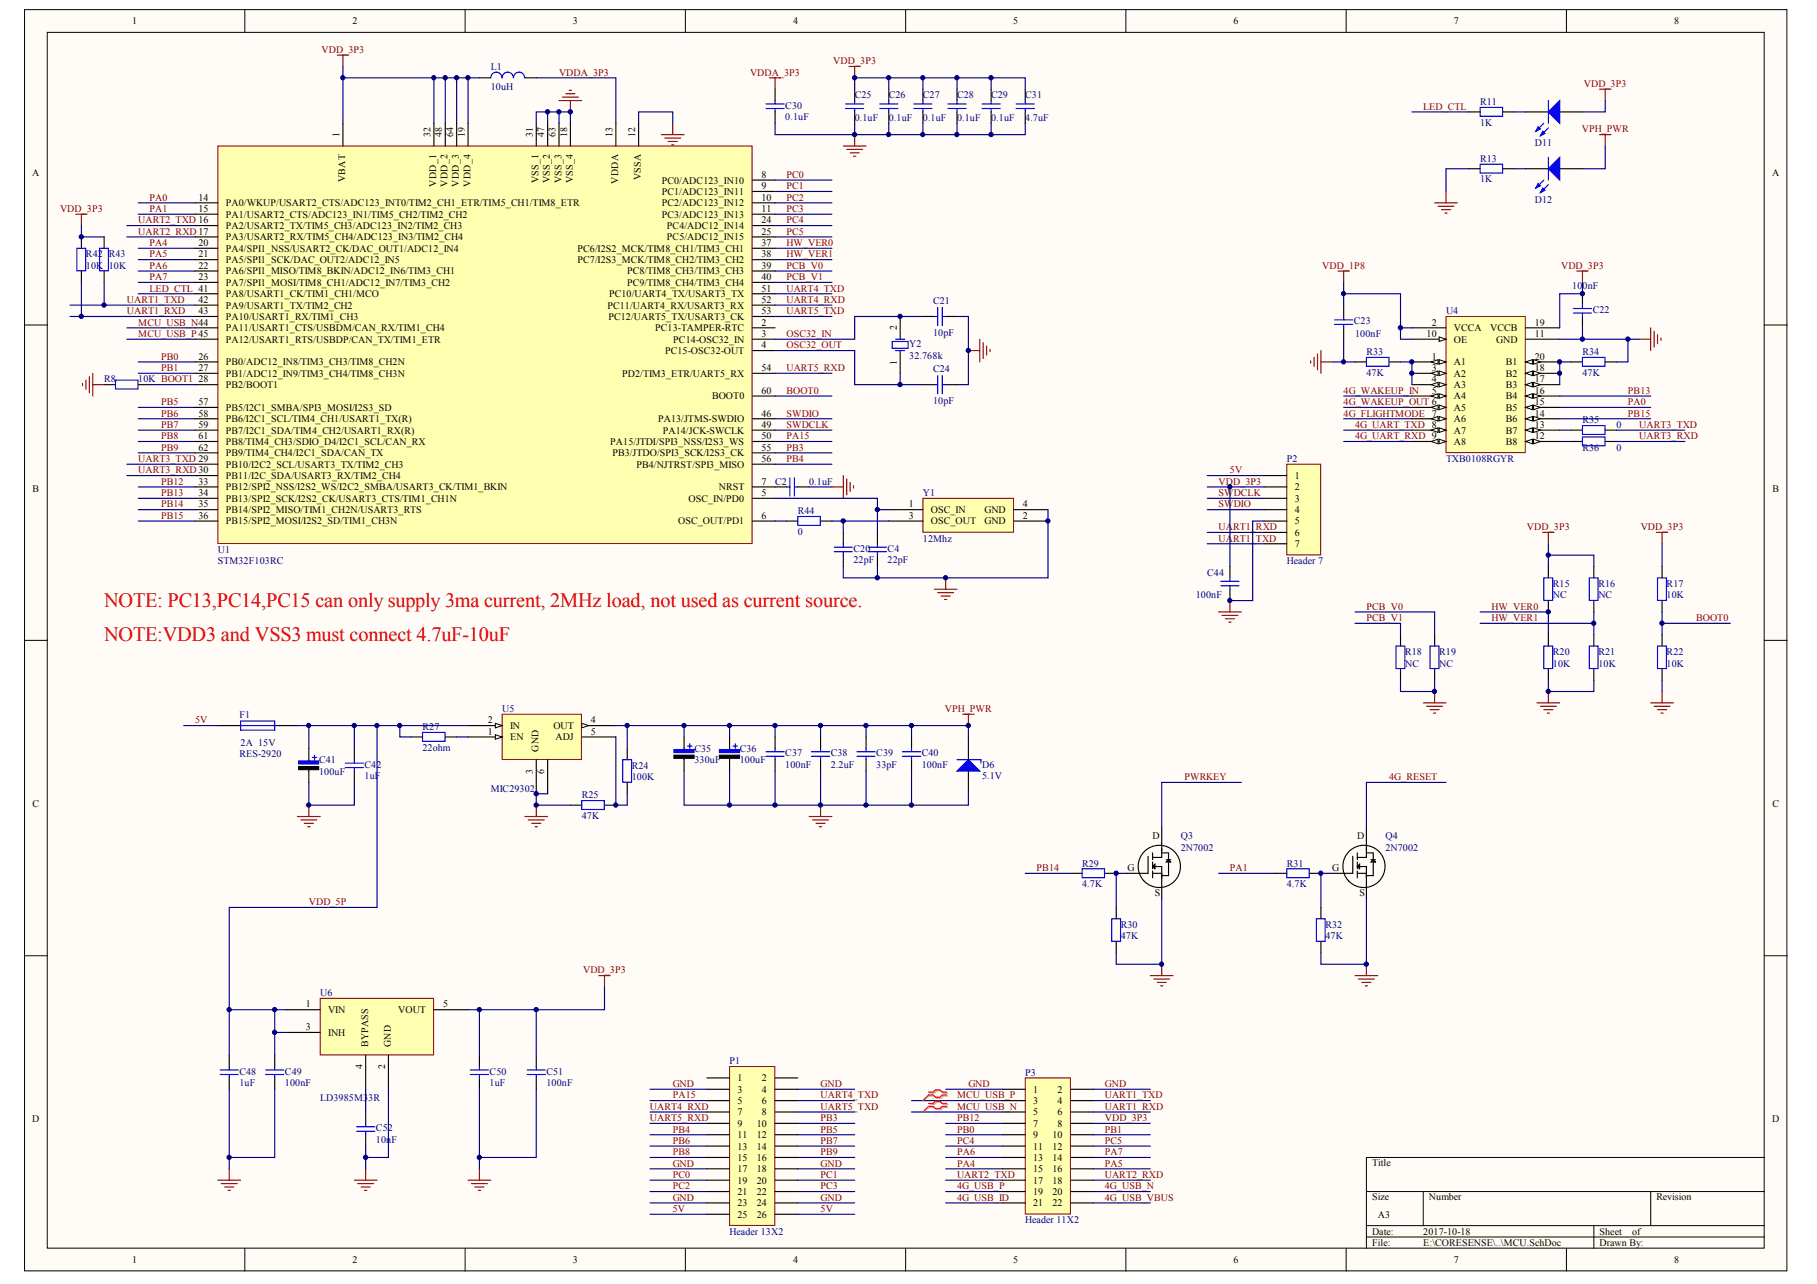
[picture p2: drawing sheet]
<svg xmlns="http://www.w3.org/2000/svg" width="297mm" height="210mm" viewBox="0 0 297 210" stroke-linecap="round" stroke-linejoin="round" font-family="sans-serif">
<defs><g id="words">
<g font-size="3.3" fill="#f00">
<text x="17" y="99.3">NOTE: PC13,PC14,PC15 can only supply 3ma current, 2MHz load, not used as current source.</text>
<text x="17" y="104.9">NOTE:VDD3 and VSS3 must connect 4.7uF-10uF</text>
</g>
<g font-size="1.6">
<text x="21.6" y="4">1</text>
<text x="57.6" y="4">2</text>
<text x="93.6" y="4">3</text>
<text x="129.6" y="4">4</text>
<text x="165.7" y="4">5</text>
<text x="201.7" y="4">6</text>
<text x="237.7" y="4">7</text>
<text x="273.7" y="4">8</text>
<text x="55.5" y="22.4" transform="rotate(-90 55.5 22.4)">1</text>
<text x="70.4" y="22.4" transform="rotate(-90 70.4 22.4)">32</text>
<text x="72.2" y="22.4" transform="rotate(-90 72.2 22.4)">48</text>
<text x="74.1" y="22.4" transform="rotate(-90 74.1 22.4)">64</text>
<text x="76" y="22.4" transform="rotate(-90 76 22.4)">19</text>
<text x="87.1" y="22.4" transform="rotate(-90 87.1 22.4)">31</text>
<text x="89" y="22.4" transform="rotate(-90 89 22.4)">47</text>
<text x="90.8" y="22.4" transform="rotate(-90 90.8 22.4)">63</text>
<text x="92.7" y="22.4" transform="rotate(-90 92.7 22.4)">18</text>
<text x="100.1" y="22.4" transform="rotate(-90 100.1 22.4)">13</text>
<text x="103.9" y="22.4" transform="rotate(-90 103.9 22.4)">12</text>
<text x="5.3" y="28.8">A</text>
<text x="56.4" y="29.8" transform="rotate(-90 56.4 29.8)">VBAT</text>
<text x="88" y="29.9" transform="rotate(-90 88 29.9)">VSS_1</text>
<text x="89.9" y="29.9" transform="rotate(-90 89.9 29.9)">VSS_2</text>
<text x="91.8" y="29.9" transform="rotate(-90 91.8 29.9)">VSS_3</text>
<text x="93.6" y="29.9" transform="rotate(-90 93.6 29.9)">VSS_4</text>
<text x="104.8" y="29.5" transform="rotate(-90 104.8 29.5)">VSSA</text>
<text x="124.5" y="29.1">8</text>
<text x="289.7" y="28.8">A</text>
<text x="32.4" y="32.8">14</text>
<text x="32.4" y="34.7">15</text>
<text x="36.9" y="33.7">PA0/WKUP/USART2_CTS/ADC123_INT0/TIM2_CH1_ETR/TIM5_CH1/TIM8_ETR</text>
<text x="36.9" y="35.6">PA1/USART2_CTS/ADC123_IN1/TIM5_CH2/TIM2_CH2</text>
<text x="71.3" y="30.5" transform="rotate(-90 71.3 30.5)">VDD_1</text>
<text x="73.2" y="30.5" transform="rotate(-90 73.2 30.5)">VDD_2</text>
<text x="75" y="30.5" transform="rotate(-90 75 30.5)">VDD_3</text>
<text x="76.9" y="30.5" transform="rotate(-90 76.9 30.5)">VDD_4</text>
<text x="101.1" y="30.1" transform="rotate(-90 101.1 30.1)">VDDA</text>
<text x="108.2" y="30">PC0/ADC123_IN10</text>
<text x="108.2" y="31.9">PC1/ADC123_IN11</text>
<text x="108.2" y="33.7">PC2/ADC123_IN12</text>
<text x="108.2" y="35.6">PC3/ADC123_IN13</text>
<text x="124.5" y="30.9">9</text>
<text x="124.5" y="32.8">10</text>
<text x="124.5" y="34.7">11</text>
<text x="32.4" y="40.2">20</text>
<text x="36.9" y="37.4">PA2/USART2_TX/TIM5_CH3/ADC123_IN2/TIM2_CH3</text>
<text x="36.9" y="39.3">PA3/USART2_RX/TIM5_CH4/ADC123_IN3/TIM2_CH4</text>
<text x="36.9" y="41.2">PA4/SPI1_NSS/USART2_CK/DAC_OUT1/ADC12_IN4</text>
<text x="94.4" y="41.2">PC6/I2S2_MCK/TIM8_CH1/TIM3_CH1</text>
<text x="109" y="37.4">PC4/ADC12_IN14</text>
<text x="109" y="39.3">PC5/ADC12_IN15</text>
<text x="124.5" y="36.5">24</text>
<text x="124.5" y="38.4">25</text>
<text x="124.5" y="40.2">37</text>
<text x="32.4" y="42.1">21</text>
<text x="32.4" y="43.9">22</text>
<text x="32.4" y="45.8">23</text>
<text x="36.9" y="43">PA5/SPI1_SCK/DAC_OUT2/ADC12_IN5</text>
<text x="36.9" y="44.9">PA6/SPI1_MISO/TIM8_BKIN/ADC12_IN6/TIM3_CH1</text>
<text x="36.9" y="46.7">PA7/SPI1_MOSI/TIM8_CH1/ADC12_IN7/TIM3_CH2</text>
<text x="94.4" y="43">PC7/I2S3_MCK/TIM8_CH2/TIM3_CH2</text>
<text x="102.5" y="44.9">PC8/TIM8_CH3/TIM3_CH3</text>
<text x="102.5" y="46.7">PC9/TIM8_CH4/TIM3_CH4</text>
<text x="124.5" y="42.1">38</text>
<text x="124.5" y="43.9">39</text>
<text x="124.5" y="45.8">40</text>
<text x="124.5" y="47.7">51</text>
<text x="32.4" y="49.5">42</text>
<text x="32.4" y="51.4">43</text>
<text x="36.9" y="48.6">PA8/USART1_CK/TIM1_CH1/MCO</text>
<text x="36.9" y="50.4">PA9/USART1_TX/TIM2_CH2</text>
<text x="36.9" y="52.3">PA10/USART1_RX/TIM1_CH3</text>
<text x="99.3" y="50.4">PC11/UART4_RX/USART3_RX</text>
<text x="99.5" y="52.3">PC12/UART5_TX/USART3_CK</text>
<text x="99.6" y="48.6">PC10/UART4_TX/USART3_TX</text>
<text x="124.5" y="49.5">52</text>
<text x="124.5" y="51.4">53</text>
<text x="124.5" y="53.2">2</text>
<text x="146.6" y="54" transform="rotate(-90 146.6 54)">2</text>
<text x="234.1" y="53.2">2</text>
<text x="250.9" y="53.2">19</text>
<text x="32.4" y="58.8">26</text>
<text x="36.9" y="54.2">PA11/USART1_CTS/USBDM/CAN_RX/TIM1_CH4</text>
<text x="36.9" y="56">PA12/USART1_RTS/USBDP/CAN_TX/TIM1_ETR</text>
<text x="36.9" y="59.7">PB0/ADC12_IN8/TIM3_CH3/TIM8_CH2N</text>
<text x="107.1" y="54.2">PC13-TAMPER-RTC</text>
<text x="108.7" y="57.9">PC15-OSC32-OUT</text>
<text x="110.1" y="56">PC14-OSC32_IN</text>
<text x="124.5" y="55.1">3</text>
<text x="124.5" y="56.9">4</text>
<text x="146.6" y="59.6" transform="rotate(-90 146.6 59.6)">1</text>
<text x="233.2" y="55.1">10</text>
<text x="234.1" y="58.8">1</text>
<text x="237.7" y="54.2">VCCA</text>
<text x="237.7" y="56">OE</text>
<text x="237.7" y="59.7">A1</text>
<text x="243.6" y="54.2">VCCB</text>
<text x="244.6" y="56">GND</text>
<text x="246.2" y="59.7">B1</text>
<text x="250.9" y="55.1">11</text>
<text x="250.9" y="58.8">20</text>
<text x="32.4" y="60.7">27</text>
<text x="32.4" y="62.5">28</text>
<text x="36.9" y="61.6">PB1/ADC12_IN9/TIM3_CH4/TIM8_CH3N</text>
<text x="36.9" y="63.4">PB2/BOOT1</text>
<text x="101.7" y="61.6">PD2/TIM3_ETR/UART5_RX</text>
<text x="116.4" y="65.3">BOOT0</text>
<text x="124.5" y="60.7">54</text>
<text x="124.5" y="64.4">60</text>
<text x="234.1" y="60.7">3</text>
<text x="234.1" y="62.5">4</text>
<text x="234.1" y="64.4">5</text>
<text x="237.7" y="61.6">A2</text>
<text x="237.7" y="63.4">A3</text>
<text x="237.7" y="65.3">A4</text>
<text x="246.2" y="61.6">B2</text>
<text x="246.2" y="63.4">B3</text>
<text x="246.2" y="65.3">B4</text>
<text x="250.9" y="60.7">18</text>
<text x="250.9" y="62.5">17</text>
<text x="250.9" y="64.4">16</text>
<text x="32.4" y="66.2">57</text>
<text x="32.4" y="68.1">58</text>
<text x="32.4" y="70">59</text>
<text x="32.4" y="71.8">61</text>
<text x="36.9" y="67.2">PB5/I2C1_SMBA/SPI3_MOSI/I2S3_SD</text>
<text x="36.9" y="69">PB6/I2C1_SCL/TIM4_CH1/USART1_TX(R)</text>
<text x="36.9" y="70.9">PB7/I2C1_SDA/TIM4_CH2/USART1_RX(R)</text>
<text x="107.6" y="69">PA13/JTMS-SWDIO</text>
<text x="108.3" y="70.9">PA14/JCK-SWCLK</text>
<text x="124.5" y="71.8">50</text>
<text x="124.5" y="70">49</text>
<text x="124.5" y="68.1">46</text>
<text x="237.7" y="67.2">A5</text>
<text x="237.7" y="69">A6</text>
<text x="237.7" y="70.9">A7</text>
<text x="246.2" y="67.2">B5</text>
<text x="246.2" y="69">B6</text>
<text x="246.2" y="70.9">B7</text>
<text x="250.9" y="66.2">15</text>
<text x="250.9" y="68.1">14</text>
<text x="250.9" y="70">13</text>
<text x="250.9" y="71.8">12</text>
<text x="32.4" y="73.7">62</text>
<text x="36.9" y="72.7">PB8/TIM4_CH3/SDIO_D4/I2C1_SCL/CAN_RX</text>
<text x="36.9" y="74.6">PB9/TIM4_CH4/I2C1_SDA/CAN_TX</text>
<text x="36.9" y="76.5">PB10/I2C2_SCL/USART3_TX/TIM2_CH3</text>
<text x="99.8" y="72.7">PA15/JTDI/SPI3_NSS/I2S3_WS</text>
<text x="100.1" y="74.6">PB3/JTDO/SPI3_SCK/I2S3_CK</text>
<text x="104" y="76.5">PB4/NJTRST/SPI3_MISO</text>
<text x="124.5" y="73.7">55</text>
<text x="124.5" y="75.5">56</text>
<text x="237.7" y="72.7">A8</text>
<text x="246.2" y="72.7">B8</text>
<text x="5.3" y="80.4">B</text>
<text x="32.4" y="79.2">33</text>
<text x="32.4" y="81.1">34</text>
<text x="32.4" y="83">35</text>
<text x="36.9" y="78.3">PB11/I2C_SDA/USART3_RX/TIM2_CH4</text>
<text x="36.9" y="80.2">PB12/SPI2_NSS/I2S2_WS/I2C2_SMBA/USART3_CK/TIM1_BKIN</text>
<text x="36.9" y="82">PB13/SPI2_SCK/I2S2_CK/USART3_CTS/TIM1_CH1N</text>
<text x="36.9" y="83.9">PB14/SPI2_MISO/TIM1_CH2N/USART3_RTS</text>
<text x="112.6" y="82">OSC_IN/PD0</text>
<text x="117.5" y="80.2">NRST</text>
<text x="124.5" y="79.2">7</text>
<text x="124.5" y="81.1">5</text>
<text x="148.6" y="83">1</text>
<text x="152.2" y="83.9">OSC_IN</text>
<text x="160.9" y="83.9">GND</text>
<text x="167.2" y="83">4</text>
<text x="211.7" y="78.3">1</text>
<text x="211.7" y="80.2">2</text>
<text x="211.7" y="82">3</text>
<text x="211.7" y="83.9">4</text>
<text x="289.8" y="80.4">B</text>
<text x="32.4" y="84.8">36</text>
<text x="36.9" y="85.7">PB15/SPI2_MOSI/I2S2_SD/TIM1_CH3N</text>
<text x="110.9" y="85.7">OSC_OUT/PD1</text>
<text x="124.5" y="84.8">6</text>
<text x="148.6" y="84.8">3</text>
<text x="152.2" y="85.7">OSC_OUT</text>
<text x="160.9" y="85.7">GND</text>
<text x="167.2" y="84.8">2</text>
<text x="211.7" y="85.7">5</text>
<text x="211.7" y="87.6">6</text>
<text x="211.7" y="89.5">7</text>
<text x="79.8" y="118.3">2</text>
<text x="83.4" y="119.2">IN</text>
<text x="90.5" y="119.2">OUT</text>
<text x="96.6" y="118.3">4</text>
<text x="79.8" y="120.1">1</text>
<text x="83.4" y="121">EN</text>
<text x="88" y="122.9" transform="rotate(-90 88 122.9)">GND</text>
<text x="90.8" y="121">ADJ</text>
<text x="96.6" y="120.1">5</text>
<text x="5.3" y="131.9">C</text>
<text x="87.1" y="126.5" transform="rotate(-90 87.1 126.5)">3</text>
<text x="89" y="126.5" transform="rotate(-90 89 126.5)">6</text>
<text x="289.8" y="131.9">C</text>
<text x="188.4" y="137.2">D</text>
<text x="221.9" y="137.2">D</text>
<text x="184.3" y="142.4">G</text>
<text x="217.8" y="142.4">G</text>
<text x="188.8" y="146.5">S</text>
<text x="222.3" y="146.5">S</text>
<text x="50" y="164.7">1</text>
<text x="53.6" y="165.6">VIN</text>
<text x="65.1" y="165.6">VOUT</text>
<text x="72.4" y="164.7">5</text>
<text x="50" y="168.4">3</text>
<text x="53.6" y="169.3">INH</text>
<text x="60.2" y="171.2" transform="rotate(-90 60.2 171.2)">BYPASS</text>
<text x="63.9" y="171.2" transform="rotate(-90 63.9 171.2)">GND</text>
<text x="59.2" y="174.8" transform="rotate(-90 59.2 174.8)">4</text>
<text x="63" y="174.8" transform="rotate(-90 63 174.8)">2</text>
<text x="120.6" y="176.8">1</text>
<text x="120.6" y="178.6">3</text>
<text x="124.6" y="176.8">2</text>
<text x="124.6" y="178.6">4</text>
<text x="168.9" y="178.6">1</text>
<text x="172.9" y="178.6">2</text>
<text x="5.3" y="183.5">D</text>
<text x="120.6" y="180.5">5</text>
<text x="120.6" y="182.4">7</text>
<text x="120.6" y="184.2">9</text>
<text x="123.7" y="184.2">10</text>
<text x="124.6" y="180.5">6</text>
<text x="124.6" y="182.4">8</text>
<text x="168.9" y="180.5">3</text>
<text x="168.9" y="182.4">5</text>
<text x="168.9" y="184.2">7</text>
<text x="172.9" y="180.5">4</text>
<text x="172.9" y="182.4">6</text>
<text x="172.9" y="184.2">8</text>
<text x="289.7" y="183.5">D</text>
<text x="120.6" y="186.1">11</text>
<text x="120.6" y="187.9">13</text>
<text x="120.6" y="189.8">15</text>
<text x="120.6" y="191.6">17</text>
<text x="123.7" y="186.1">12</text>
<text x="123.7" y="187.9">14</text>
<text x="123.7" y="189.8">16</text>
<text x="123.7" y="191.6">18</text>
<text x="168.9" y="186.1">9</text>
<text x="168.9" y="187.9">11</text>
<text x="168.9" y="189.8">13</text>
<text x="168.9" y="191.6">15</text>
<text x="172" y="186.1">10</text>
<text x="172" y="187.9">12</text>
<text x="172" y="189.8">14</text>
<text x="172" y="191.6">16</text>
<text x="224.3" y="190.7">Title</text>
<text x="120.6" y="193.5">19</text>
<text x="120.6" y="195.4">21</text>
<text x="120.6" y="197.2">23</text>
<text x="123.7" y="193.5">20</text>
<text x="123.7" y="195.4">22</text>
<text x="123.7" y="197.2">24</text>
<text x="168.9" y="193.5">17</text>
<text x="168.9" y="195.4">19</text>
<text x="168.9" y="197.2">21</text>
<text x="172" y="193.5">18</text>
<text x="172" y="195.4">20</text>
<text x="172" y="197.2">22</text>
<text x="224.3" y="196.2">Size</text>
<text x="233.6" y="196.2">Number</text>
<text x="270.8" y="196.2">Revision</text>
<text x="120.6" y="199.1">25</text>
<text x="123.7" y="199.1">26</text>
<text x="224.3" y="201.8">Date:</text>
<text x="224.3" y="203.7">File:</text>
<text x="225.2" y="199">A3</text>
<text x="232.7" y="201.8">2017-10-18</text>
<text x="232.7" y="203.7">E:\CORESENSE\..\MCU.SchDoc</text>
<text x="261.5" y="201.8">Sheet</text>
<text x="261.5" y="203.7">Drawn By:</text>
<text x="266.8" y="201.8">of</text>
<text x="21.6" y="206.5">1</text>
<text x="57.6" y="206.5">2</text>
<text x="93.6" y="206.5">3</text>
<text x="129.6" y="206.5">4</text>
<text x="165.7" y="206.5">5</text>
<text x="201.7" y="206.5">6</text>
<text x="237.7" y="206.5">7</text>
<text x="273.7" y="206.5">8</text>
</g>
<g font-size="1.6" fill="#800000">
<text x="52.6" y="8.6">VDD_3P3</text>
<text x="136.2" y="10.5">VDD_3P3</text>
<text x="91.4" y="12.4">VDDA_3P3</text>
<text x="122.6" y="12.4">VDDA_3P3</text>
<text x="232.7" y="17.9">LED_CTL</text>
<text x="258.9" y="14.2">VDD_3P3</text>
<text x="258.6" y="21.6">VPH_PWR</text>
<text x="128.6" y="29.1">PC0</text>
<text x="9.8" y="34.7">VDD_3P3</text>
<text x="24.5" y="34.7">PA1</text>
<text x="24.5" y="32.8">PA0</text>
<text x="128.6" y="30.9">PC1</text>
<text x="128.6" y="32.8">PC2</text>
<text x="128.6" y="34.7">PC3</text>
<text x="22.6" y="36.5">UART2_TXD 16</text>
<text x="22.6" y="38.4">UART2_RXD17</text>
<text x="24.5" y="40.2">PA4</text>
<text x="128.6" y="36.5">PC4</text>
<text x="128.6" y="38.4">PC5</text>
<text x="128.6" y="40.2">HW_VER0</text>
<text x="24.5" y="42.1">PA5</text>
<text x="24.5" y="43.9">PA6</text>
<text x="24.5" y="45.8">PA7</text>
<text x="24.5" y="47.7">LED_CTL 41</text>
<text x="128.6" y="42.1">HW_VER1</text>
<text x="128.6" y="43.9">PCB_V0</text>
<text x="128.6" y="45.8">PCB_V1</text>
<text x="128.6" y="47.7">UART4_TXD</text>
<text x="216.2" y="43.9">VDD_1P8</text>
<text x="255.2" y="43.9">VDD_3P3</text>
<text x="20.7" y="49.5">UART1_TXD</text>
<text x="20.7" y="51.4">UART1_RXD</text>
<text x="22.6" y="53.2">MCU_USB_N44</text>
<text x="128.6" y="49.5">UART4_RXD</text>
<text x="128.6" y="51.4">UART5_TXD</text>
<text x="22.6" y="55.1">MCU_USB_P45</text>
<text x="26.3" y="58.8">PB0</text>
<text x="128.6" y="55.1">OSC32_IN</text>
<text x="128.6" y="56.9">OSC32_OUT</text>
<text x="26.3" y="60.7">PB1</text>
<text x="128.6" y="64.4">BOOT0</text>
<text x="128.6" y="60.7">UART5_RXD</text>
<text x="219.7" y="64.4">4G_WAKEUP_IN</text>
<text x="266.1" y="64.4">PB13</text>
<text x="26.3" y="66.2">PB5</text>
<text x="26.3" y="68.1">PB6</text>
<text x="26.3" y="70">PB7</text>
<text x="26.3" y="71.8">PB8</text>
<text x="128.6" y="68.1">SWDIO</text>
<text x="128.6" y="70">SWDCLK</text>
<text x="128.6" y="71.8">PA15</text>
<text x="219.7" y="68.1">4G_FLIGHTMODE 7</text>
<text x="219.7" y="66.2">4G_WAKEUP_OUT 6</text>
<text x="221.5" y="71.8">4G_UART_RXD 9</text>
<text x="221.5" y="70">4G_UART_TXD 8</text>
<text x="266.1" y="68.1">PB15</text>
<text x="266.1" y="66.2">PA0</text>
<text x="268" y="70">UART3_TXD</text>
<text x="268" y="71.8">UART3_RXD</text>
<text x="22.6" y="75.5">UART3_TXD 29</text>
<text x="22.6" y="77.4">UART3_RXD30</text>
<text x="26.3" y="73.7">PB9</text>
<text x="128.6" y="75.5">PB4</text>
<text x="128.6" y="73.7">PB3</text>
<text x="201.1" y="77.4">5V</text>
<text x="26.3" y="79.2">PB12</text>
<text x="26.3" y="81.1">PB13</text>
<text x="26.3" y="83">PB14</text>
<text x="199.2" y="83">SWDIO</text>
<text x="199.2" y="81.1">SWDCLK</text>
<text x="199.2" y="79.2">VDD_3P3</text>
<text x="26.3" y="84.8">PB15</text>
<text x="199.2" y="88.5">UART1_TXD</text>
<text x="199.2" y="86.7">UART1_RXD</text>
<text x="249.6" y="86.7">VDD_3P3</text>
<text x="268.2" y="86.7">VDD_3P3</text>
<text x="223.4" y="99.7">PCB_V0</text>
<text x="223.4" y="101.5">PCB_V1</text>
<text x="243.8" y="99.7">HW_VER0</text>
<text x="243.8" y="101.5">HW_VER1</text>
<text x="277.3" y="101.5">BOOT0</text>
<text x="31.9" y="118.3">5V</text>
<text x="154.5" y="116.4">VPH_PWR</text>
<text x="193.6" y="127.5">PWRKEY</text>
<text x="227.1" y="127.5">4G_RESET</text>
<text x="169.5" y="142.4">PB14</text>
<text x="201.1" y="142.4">PA1</text>
<text x="50.5" y="148">VDD_5P</text>
<text x="95.3" y="159.1">VDD_3P3</text>
<text x="110" y="179.6">PA15</text>
<text x="110" y="177.7">GND</text>
<text x="134.1" y="177.7">GND</text>
<text x="134.1" y="179.6">UART4_TXD</text>
<text x="156.5" y="179.6">MCU_USB_P</text>
<text x="158.3" y="177.7">GND</text>
<text x="180.6" y="179.6">UART1_TXD</text>
<text x="180.6" y="177.7">GND</text>
<text x="106.3" y="181.4">UART4_RXD</text>
<text x="106.3" y="183.3">UART5_RXD</text>
<text x="110" y="185.1">PB4</text>
<text x="134.1" y="183.3">PB3</text>
<text x="134.1" y="185.1">PB5</text>
<text x="134.1" y="181.4">UART5_TXD</text>
<text x="156.5" y="185.1">PB0</text>
<text x="156.5" y="183.3">PB12</text>
<text x="156.5" y="181.4">MCU_USB_N</text>
<text x="180.6" y="185.1">PB1</text>
<text x="180.6" y="183.3">VDD_3P3</text>
<text x="180.6" y="181.4">UART1_RXD</text>
<text x="110" y="187">PB6</text>
<text x="110" y="188.9">PB8</text>
<text x="110" y="190.7">GND</text>
<text x="134.1" y="187">PB7</text>
<text x="134.1" y="188.9">PB9</text>
<text x="134.1" y="190.7">GND</text>
<text x="156.5" y="187">PC4</text>
<text x="156.5" y="190.7">PA4</text>
<text x="156.5" y="188.9">PA6</text>
<text x="180.6" y="188.9">PA7</text>
<text x="180.6" y="187">PC5</text>
<text x="180.6" y="190.7">PA5</text>
<text x="110" y="192.6">PC0</text>
<text x="110" y="194.4">PC2</text>
<text x="110" y="196.3">GND</text>
<text x="134.1" y="192.6">PC1</text>
<text x="134.1" y="194.4">PC3</text>
<text x="134.1" y="196.3">GND</text>
<text x="156.5" y="192.6">UART2_TXD</text>
<text x="156.5" y="194.4">4G_USB_P</text>
<text x="156.5" y="196.3">4G_USB_ID</text>
<text x="180.6" y="192.6">UART2_RXD</text>
<text x="180.6" y="196.3">4G_USB_VBUS</text>
<text x="180.6" y="194.4">4G_USB_N</text>
<text x="110" y="198.1">5V</text>
<text x="134.1" y="198.1">5V</text>
</g>
<g font-size="1.6" fill="#000080">
<text x="80.2" y="11.4">L1</text>
<text x="80.2" y="14.8">10uH</text>
<text x="128.4" y="17.7">C30</text>
<text x="139.7" y="16.1">C25</text>
<text x="145.3" y="16.1">C26</text>
<text x="150.9" y="16.1">C27</text>
<text x="156.5" y="16.1">C28</text>
<text x="162" y="16.1">C29</text>
<text x="167.6" y="16.1">C31</text>
<text x="242" y="17.2">R11</text>
<text x="128.4" y="19.6">0.1uF</text>
<text x="139.7" y="19.8">0.1uF</text>
<text x="145.3" y="19.8">0.1uF</text>
<text x="150.9" y="19.8">0.1uF</text>
<text x="156.5" y="19.8">0.1uF</text>
<text x="162" y="19.8">0.1uF</text>
<text x="167.6" y="19.8">4.7uF</text>
<text x="242" y="20.5">1K</text>
<text x="250.9" y="23.9">D11</text>
<text x="242" y="29.8">1K</text>
<text x="242" y="26.5">R13</text>
<text x="250.9" y="33.2">D12</text>
<text x="14.1" y="43.9">10K</text>
<text x="14.1" y="42.1">R42</text>
<text x="17.8" y="43.9">10K</text>
<text x="17.8" y="42.1">R43</text>
<text x="257" y="47.3">100nF</text>
<text x="152.5" y="49.7">C21</text>
<text x="221.3" y="53">C23</text>
<text x="236.4" y="51.4">U4</text>
<text x="260.4" y="51.2">C22</text>
<text x="148.6" y="56.8">Y2</text>
<text x="148.6" y="58.6">32.768k</text>
<text x="152.5" y="54.9">10pF</text>
<text x="221.5" y="55.1">100nF</text>
<text x="223.4" y="58.1">R33</text>
<text x="258.7" y="58.1">R34</text>
<text x="17" y="62.5">R8</text>
<text x="22.6" y="62.5">10K BOOT1</text>
<text x="152.5" y="60.8">C24</text>
<text x="223.4" y="61.4">47K</text>
<text x="258.7" y="61.4">47K</text>
<text x="152.5" y="66">10pF</text>
<text x="258.7" y="69.2">R35</text>
<text x="264.3" y="70">0</text>
<text x="210.4" y="75.5">P2</text>
<text x="236.4" y="75.5">TXB0108RGYR</text>
<text x="258.7" y="73.7">R36</text>
<text x="264.3" y="73.7">0</text>
<text x="126.7" y="79.2">C2</text>
<text x="132.3" y="79.2">0.1uF</text>
<text x="150.9" y="81.1">Y1</text>
<text x="130.4" y="87.4">0</text>
<text x="130.4" y="84.1">R44</text>
<text x="150.9" y="88.5">12Mhz</text>
<text x="35.6" y="90.4">U1</text>
<text x="35.6" y="92.2">STM32F103RC</text>
<text x="139.5" y="92.1">22pF</text>
<text x="139.5" y="90.2">C20</text>
<text x="145.1" y="92.1">22pF</text>
<text x="145.1" y="90.2">C4</text>
<text x="197.4" y="94.1">C44</text>
<text x="210.4" y="92.2">Header 7</text>
<text x="253.9" y="96">R15</text>
<text x="261.3" y="96">R16</text>
<text x="272.5" y="96">R17</text>
<text x="195.5" y="97.8">100nF</text>
<text x="253.9" y="97.8">NC</text>
<text x="261.3" y="97.8">NC</text>
<text x="272.5" y="97.8">10K</text>
<text x="229.7" y="107.1">R18</text>
<text x="235.3" y="107.1">R19</text>
<text x="253.9" y="107.1">R20</text>
<text x="261.3" y="107.1">R21</text>
<text x="272.5" y="107.1">R22</text>
<text x="229.7" y="109">NC</text>
<text x="235.3" y="109">NC</text>
<text x="253.9" y="109">10K</text>
<text x="261.3" y="109">10K</text>
<text x="272.5" y="109">10K</text>
<text x="39.1" y="117.3">F1</text>
<text x="69.1" y="119.4">R27</text>
<text x="82.1" y="116.4">U5</text>
<text x="39.1" y="123.8">RES-2920</text>
<text x="39.3" y="122">2A 15V</text>
<text x="52.2" y="124.8">C41</text>
<text x="59.6" y="125.5">C42</text>
<text x="69.1" y="122.7">22ohm</text>
<text x="103.3" y="125.7">R24</text>
<text x="113.5" y="124.8">330uF</text>
<text x="113.5" y="122.9">C35</text>
<text x="120.9" y="124.8">100uF</text>
<text x="120.9" y="122.9">C36</text>
<text x="128.4" y="125.5">100nF</text>
<text x="128.4" y="123.6">C37</text>
<text x="135.8" y="125.5">2.2uF</text>
<text x="135.8" y="123.6">C38</text>
<text x="143.3" y="125.5">33pF</text>
<text x="143.3" y="123.6">C39</text>
<text x="150.7" y="125.5">100nF</text>
<text x="150.7" y="123.6">C40</text>
<text x="160.5" y="125.5">D6</text>
<text x="52.2" y="126.6">100uF</text>
<text x="59.6" y="127.4">1uF</text>
<text x="80.2" y="129.4">MIC29302</text>
<text x="95.1" y="130.5">R25</text>
<text x="103.3" y="127.5">100K</text>
<text x="160.5" y="127.4">5.1V</text>
<text x="95.1" y="133.9">47K</text>
<text x="193" y="137.2">Q3</text>
<text x="226.5" y="137.2">Q4</text>
<text x="176.9" y="141.7">R29</text>
<text x="193" y="139.1">2N7002</text>
<text x="210.4" y="141.7">R31</text>
<text x="226.5" y="139.1">2N7002</text>
<text x="176.9" y="145">4.7K</text>
<text x="210.4" y="145">4.7K</text>
<text x="183.2" y="153.6">47K</text>
<text x="183.2" y="151.7">R30</text>
<text x="216.7" y="153.6">47K</text>
<text x="216.7" y="151.7">R32</text>
<text x="52.3" y="162.8">U6</text>
<text x="119.3" y="174">P1</text>
<text x="39.1" y="177.5">1uF</text>
<text x="39.1" y="175.7">C48</text>
<text x="46.6" y="177.5">100nF</text>
<text x="46.6" y="175.7">C49</text>
<text x="52.3" y="179.9">LD3985M3</text>
<text x="60.2" y="179.9">3R</text>
<text x="80" y="177.5">1uF</text>
<text x="80" y="175.7">C50</text>
<text x="89.3" y="177.5">100nF</text>
<text x="89.3" y="175.7">C51</text>
<text x="167.6" y="175.8">P3</text>
<text x="61.5" y="185">C52</text>
<text x="61.5" y="186.8">10n</text>
<text x="64" y="186.8">F</text>
<text x="119.3" y="201.9">Header 13X2</text>
<text x="167.6" y="200">Header 11X2</text>
</g>
</g></defs>
<g fill="#fffcf8" stroke="#000" stroke-width=".16">
<path d="M4 1.6h288.1v206.2h-288.1z"/>
<path d="M7.7 5.3h280.7v198.7h-280.7z"/>
</g>
<g fill="none" stroke="#000" stroke-width=".16">
<path d="M40 1.6v3.7M76 1.6v3.7M112 1.6v3.7M148 1.6v3.7M184.1 1.6v3.7M220.1 1.6v3.7M256.1 1.6v3.7M4 53.1h3.7M288.4 53.1h3.8M4 104.7h3.7M288.4 104.7h3.8M4 156.2h3.7"/>
<path d="M288.4 156.2h3.8M223.4 194.8h65M232.7 194.8v5.6M269.9 194.8v5.6M288.4 189.2h-65v14.9M40 204.1v3.7M76 204.1v3.7M112 204.1v3.7M148 204.1v3.7M184.1 204.1v3.7M220.1 204.1v3.7M223.4 200.4h65"/>
<path d="M223.4 202.2h65M256.1 204.1v3.7M260.6 200.4v3.7"/>
</g>
<g fill="none" stroke="#800000" stroke-width=".19">
<path d="M138.8 10.9h1.9M139.7 10.9v1.8M261.5 14.6h1.8M262.4 14.6v1.8M137.9 23.9h3.7M138.4 24.4h2.6M139 25h1.5M139.5 25.5h.4M139.7 22v1.9M234.5 33.2h3.7M235.1 33.7h2.6M235.6 34.3h1.5"/>
<path d="M236.2 34.8h.4M236.4 31.3v1.9M261.5 22h1.8M262.4 22v1.9M201.1 98.2v1.8M270.8 87h1.8M271.7 87v1.9M199.2 100h3.7M199.8 100.6h2.6M200.3 101.2h1.5M200.9 101.7h.4M269.9 114.9h3.7"/>
<path d="M270.4 115.5h2.6M271 116h1.5M271.5 116.6h.4M271.7 113v1.9"/>
</g>
<g fill="none" stroke="#000" stroke-width=".19">
<path d="M139.7 14.6v1.8M139.7 18.3v1.9M145.3 14.6v1.8M145.3 18.3v1.9M150.9 14.6v1.8M150.9 18.3v1.9M156.5 14.6v1.8M156.5 18.3v1.9M162 14.6v1.8M162 18.3v1.9M167.6 14.6v1.8M167.6 18.3v1.9"/>
<path d="M240.1 18.3h1.9M245.7 18.3h1.8M249.4 18.3h3.7M255 18.3h3.7M240.1 27.6h1.9M245.7 27.6h1.8M249.4 27.6h3.7M255 27.6h3.7M201.1 92.6v1.9M201.1 96.3v1.9M271.7 92.6v1.9M271.7 98.2v1.8"/>
<path d="M271.7 103.8v1.8M271.7 109.3v1.9"/>
</g>
<g fill="none" stroke="#00f" stroke-width=".19">
<path d="M138.2 17h3M138.2 17.7h3M139.7 16.4v.6M139.7 17.7v.6M143.8 17h3M143.8 17.7h3M145.3 16.4v.6M145.3 17.7v.6M149.4 17h3M149.4 17.7h3M150.9 16.4v.6M150.9 17.7v.6"/>
<path d="M155 17h2.9M155 17.7h2.9M156.5 16.4v.6M156.5 17.7v.6M160.5 17h3M160.5 17.7h3M162 16.4v.6M162 17.7v.6M166.1 17h3M166.1 17.7h3M167.6 16.4v.6M167.6 17.7v.6"/>
<path d="M242 17.6h3.6v1.4h-3.6zM253.1 16.4v3.8M242 26.8h3.6v1.5h-3.6zM252.4 29.4l-1.3 1.3M252.4 20.2l-1.3 1.3M253.1 30.2l-1.3 1.3M253.1 25.7v3.7M253.1 20.9l-1.3 1.3M199.6 95.8h3M199.6 95h3M201.1 94.5v.5M201.1 95.8v.5"/>
<path d="M271 94.5h1.4v3.6h-1.4zM271 105.6h1.4v3.7h-1.4z"/>
</g>
<g fill="none" stroke="#000080" stroke-width=".19">
<path d="M139.7 14.6v-1.9h27.9v1.9M145.3 12.7v1.9M150.9 12.7v1.9M156.5 12.7v1.9M162 12.7v1.9M230.8 18.3h9.3M247.5 18.3h1.9M262.4 16.4v1.9h-3.7M139.7 20.2v1.8h27.9v-1.8M145.3 20.2v1.8M150.9 20.2v1.8M156.5 20.2v1.8"/>
<path d="M162 20.2v1.8M240.1 27.6h-3.7v3.7M247.5 27.6h1.9M262.4 23.9v3.7h-3.7M271.7 101.9h11.2"/>
</g>
<g fill="#00f" stroke="#00f" stroke-width=".19">
<path d="M253.1 27.6l1.9-1.9v3.7z"/>
<path d="M251.4 30l.4 .4-.7 .3z"/>
<path d="M252.2 30.7l.4 .4-.8 .4z"/>
<path d="M253.1 18.3l1.9-1.9v3.8z"/>
<path d="M251.4 20.7l.4 .4-.7 .4z"/>
<path d="M252.2 21.5l.4 .3-.8 .4z"/>
</g>
<path d="M236.4 51.7h12.9v22.3h-12.9z" fill="#ffffb0" stroke="#800000" stroke-width=".16"/>
<path d="M230.8 53.6h5.6M230.8 55.5h5.6" fill="none" stroke="#000" stroke-width=".19"/>
<path d="M235.3 55.1l1.1 .4-1.1 .3z" fill="#fffcf8" stroke="#000" stroke-width=".16"/>
<path d="M230.8 59.2h5.6" fill="none" stroke="#000" stroke-width=".19"/>
<g fill="#fffcf8" stroke="#000" stroke-width=".16">
<path d="M235.3 58.8l1.1 .4-1.1 .3z"/>
<path d="M234 59.2l1.1-.4v.7z"/>
</g>
<path d="M230.8 61h5.6" fill="none" stroke="#000" stroke-width=".19"/>
<g fill="#fffcf8" stroke="#000" stroke-width=".16">
<path d="M235.3 60.7l1.1 .3-1.1 .4z"/>
<path d="M234 61l1.1-.3v.7z"/>
</g>
<path d="M230.8 62.9h5.6" fill="none" stroke="#000" stroke-width=".19"/>
<g fill="#fffcf8" stroke="#000" stroke-width=".16">
<path d="M235.3 62.5l1.1 .4-1.1 .4z"/>
<path d="M234 62.9l1.1-.4v.8z"/>
</g>
<path d="M230.8 64.7h5.6" fill="none" stroke="#000" stroke-width=".19"/>
<g fill="#fffcf8" stroke="#000" stroke-width=".16">
<path d="M235.3 64.4l1.1 .3-1.1 .4z"/>
<path d="M234 64.7l1.1-.3v.7z"/>
</g>
<path d="M230.8 66.6h5.6" fill="none" stroke="#000" stroke-width=".19"/>
<g fill="#fffcf8" stroke="#000" stroke-width=".16">
<path d="M235.3 66.2l1.1 .4-1.1 .4z"/>
<path d="M234 66.6l1.1-.4v.8z"/>
</g>
<path d="M230.8 68.5h5.6" fill="none" stroke="#000" stroke-width=".19"/>
<g fill="#fffcf8" stroke="#000" stroke-width=".16">
<path d="M235.3 68.1l1.1 .4-1.1 .3z"/>
<path d="M234 68.5l1.1-.4v.7z"/>
</g>
<path d="M230.8 70.3h5.6" fill="none" stroke="#000" stroke-width=".19"/>
<g fill="#fffcf8" stroke="#000" stroke-width=".16">
<path d="M235.3 69.9l1.1 .4-1.1 .4z"/>
<path d="M234 70.3l1.1-.4v.8z"/>
</g>
<path d="M230.8 72.2h5.6" fill="none" stroke="#000" stroke-width=".19"/>
<g fill="#fffcf8" stroke="#000" stroke-width=".16">
<path d="M235.3 71.8l1.1 .4-1.1 .3z"/>
<path d="M234 72.2l1.1-.4v.7z"/>
</g>
<path d="M249.4 53.6h5.6M249.4 55.5h5.6M249.4 59.2h5.6" fill="none" stroke="#000" stroke-width=".19"/>
<g fill="#fffcf8" stroke="#000" stroke-width=".16">
<path d="M249.4 59.2l1.1-.4v.7z"/>
<path d="M250.7 58.8l1.1 .4-1.1 .3z"/>
</g>
<path d="M249.4 61h5.6" fill="none" stroke="#000" stroke-width=".19"/>
<g fill="#fffcf8" stroke="#000" stroke-width=".16">
<path d="M249.4 61l1.1-.3v.7z"/>
<path d="M250.7 60.7l1.1 .3-1.1 .4z"/>
</g>
<path d="M249.4 62.9h5.6" fill="none" stroke="#000" stroke-width=".19"/>
<g fill="#fffcf8" stroke="#000" stroke-width=".16">
<path d="M249.4 62.9l1.1-.4v.8z"/>
<path d="M250.7 62.5l1.1 .4-1.1 .4z"/>
</g>
<path d="M249.4 64.7h5.6" fill="none" stroke="#000" stroke-width=".19"/>
<g fill="#fffcf8" stroke="#000" stroke-width=".16">
<path d="M249.4 64.7l1.1-.3v.7z"/>
<path d="M250.7 64.4l1.1 .3-1.1 .4z"/>
</g>
<path d="M249.4 66.6h5.6" fill="none" stroke="#000" stroke-width=".19"/>
<g fill="#fffcf8" stroke="#000" stroke-width=".16">
<path d="M249.4 66.6l1.1-.4v.8z"/>
<path d="M250.7 66.2l1.1 .4-1.1 .4z"/>
</g>
<path d="M249.4 68.5h5.6" fill="none" stroke="#000" stroke-width=".19"/>
<g fill="#fffcf8" stroke="#000" stroke-width=".16">
<path d="M249.4 68.5l1.1-.4v.7z"/>
<path d="M250.7 68.1l1.1 .4-1.1 .3z"/>
</g>
<path d="M249.4 70.3h5.6" fill="none" stroke="#000" stroke-width=".19"/>
<g fill="#fffcf8" stroke="#000" stroke-width=".16">
<path d="M249.4 70.3l1.1-.4v.8z"/>
<path d="M250.7 69.9l1.1 .4-1.1 .4z"/>
</g>
<path d="M249.4 72.2h5.6" fill="none" stroke="#000" stroke-width=".19"/>
<g fill="#fffcf8" stroke="#000" stroke-width=".16">
<path d="M249.4 72.2l1.1-.4v.7z"/>
<path d="M250.7 71.8l1.1 .4-1.1 .3z"/>
</g>
<g fill="none" stroke="#000" stroke-width=".19">
<path d="M219.7 49.9v1.8M219.7 53.6v1.9M221.5 59.2h1.9M227.1 59.2h1.9M256.8 59.2h1.9M258.7 48v1.9M258.7 51.7v1.9M262.4 59.2h1.9M256.8 70.3h1.9M256.8 72.2h1.9M262.4 70.3h1.9M262.4 72.2h1.9"/>
<path d="M253.1 92.6v1.9M253.1 98.2v1.8M260.6 92.6v1.9M260.6 98.2v1.8M35.6 118.6h3.7M44.9 118.6h3.7M229 103.8v1.8M229 109.3v1.9M234.5 103.8v1.8M234.5 109.3v1.9M253.1 103.8v1.8M253.1 109.3v1.9"/>
<path d="M260.6 103.8v1.8M260.6 109.3v1.9M187.7 140v2.8h-3.4M188.4 139.4v1.1M189.9 138.7v1.5h-1.5M189.9 139.4h1.1v3.7h-1.1v-.3h-1.5M189.9 135.3v3.8M221.1 140v2.8h-3.3M221.9 139.4v1.1M223.4 138.7v1.5h-1.5M223.4 139.4h1.1v3.7h-1.1v-.3h-1.5M223.4 135.3v3.8"/>
<path d="M175 142.8h1.9M180.6 142.8h1.9M182.5 148.3v1.9M182.5 153.9v1.9M187 144a3.5 3.5 0 0 1 1.5-5.7 3.5 3.5 0 0 1 4.4 3.8 3.5 3.5 0 0 1-5.3 2.4l-.5-.4M188.4 141.7l.4-.4v.7zM188.4 141.7h1.5v5.2M188.4 140.9v1.1M188.4 142.4v1.1M190.7 140.9l.3-.4 .4 .4zM190.7 140.5h.7M208.5 142.8h1.9"/>
<path d="M214.1 142.8h1.8M215.9 148.3v1.9M215.9 153.9v1.9M220.5 144a3.5 3.5 0 0 1 1.4-5.6 3.5 3.5 0 0 1 4.5 3.7 3.5 3.5 0 0 1-5.3 2.4l-.6-.4M221.9 141.7l.4-.4v.7zM221.9 141.7h1.5v5.2M221.9 140.9v1.1M221.9 142.4v1.1M224.1 140.9l.4-.4 .4 .4zM224.1 140.5h.8"/>
</g>
<g fill="none" stroke="#00f" stroke-width=".19">
<path d="M218.2 52.3h2.9M218.2 53h2.9M219.7 51.7v.6M219.7 53v.6M223.4 58.4h3.7v1.5h-3.7zM257.2 50.4h3M257.2 51.2h3M258.7 58.4h3.7v1.5h-3.7zM258.7 49.9v.5M258.7 51.2v.5M258.7 69.6h3.7v1.4h-3.7zM258.7 71.4h3.7v1.5h-3.7z"/>
<path d="M252.4 94.5h1.4v3.6h-1.4zM259.8 94.5h1.4v3.6h-1.4zM39.3 117.9h5.6v1.5h-5.6zM39.3 118.6h5.6M228.2 105.6h1.5v3.7h-1.5zM233.8 105.6h1.4v3.7h-1.4zM252.4 105.6h1.4v3.7h-1.4zM259.8 105.6h1.4v3.7h-1.4zM176.9 142h3.7v1.5h-3.7zM181.7 150.2h1.5v3.7h-1.5zM210.4 142h3.6v1.5h-3.6zM215.2 150.2h1.4v3.7h-1.4z"/>
</g>
<g fill="none" stroke="#800000" stroke-width=".19">
<path d="M214.3 59v.4M214.8 58.4v1.5M215.4 57.9v2.6M215.9 57.3v3.7M215.9 59.2h1.9M218.7 44.3h1.9M219.7 44.3v1.9M257.8 44.3h1.8M258.7 44.3v1.9M268 55.5h1.9M269.9 53.6v3.7M270.4 54.2v2.6"/>
<path d="M271 54.7v1.5M271.5 55.3v.3M252.2 87h1.9M253.1 87v1.9M232.7 114.9h3.7M233.2 115.5h2.6M233.8 116h1.5M234.3 116.6h.4M234.5 113v1.9M251.3 114.9h3.7M251.8 115.5h2.6M252.4 116h1.5"/>
<path d="M252.9 116.6h.4M253.1 113v1.9M188.1 159.5h3.7M189.9 157.6v1.9M221.5 159.5h3.7M223.4 157.6v1.9M188.6 160h2.6M189.2 160.6h1.5M189.7 161.2h.4M222.1 160h2.6M222.6 160.6h1.5M223.2 161.2h.4"/>
</g>
<g fill="none" stroke="#000080" stroke-width=".19">
<path d="M217.8 59.2h1.9M219.7 55.5v3.7h1.8M219.7 48h9.3v5.6M219.7 46.2v3.7M229 59.2h1.8v3.7M230.8 53.6h-1.8v1.9h1.8M256.8 59.2h-1.8v3.7M258.7 46.2v1.8h-3.7v5.6M258.7 53.6v1.9h-3.7M258.7 55.5h9.3M266.1 55.5v3.7h-1.8M219.7 66.6h11.1"/>
<path d="M219.7 68.5h11.1M219.7 70.3h11.1M219.7 72.2h11.1M219.7 64.7h11.1M255 68.5h14.9M255 70.3h1.8M255 72.2h1.8M255 64.7h14.9M264.3 70.3h11.1M264.3 72.2h11.1M253.1 90.8h7.5v1.8M253.1 88.9v3.7"/>
<path d="M271.7 88.9v3.7M221.5 100h13v3.8M221.5 101.9h7.5v1.9M229 111.2v1.8h5.5v-1.8M242 100h11.1v3.8M242 101.9h18.6M253.1 111.2v1.8h7.5v-1.8M260.6 100v3.8M271.7 100v3.8M271.7 111.2v1.8M202.9 127.9h-13v7.4M236.4 127.9h-13v7.4"/>
<path d="M167.6 142.8h7.4M184.3 142.8h-1.8v5.5M189.9 146.9v10.7h-7.4v-1.8M199.2 142.8h9.3M217.8 142.8h-1.9v5.5M223.4 146.9v10.7h-7.5v-1.8"/>
</g>
<path d="M82.1 116.8h12.9v7.4h-12.9z" fill="#ffffb0" stroke="#800000" stroke-width=".16"/>
<path d="M76.5 120.5h5.6" fill="none" stroke="#000" stroke-width=".19"/>
<path d="M81 120.1l1.1 .4-1.1 .3z" fill="#fffcf8" stroke="#000" stroke-width=".16"/>
<path d="M76.5 118.6h5.6" fill="none" stroke="#000" stroke-width=".19"/>
<path d="M81 118.2l1.1 .4-1.1 .4z" fill="#fffcf8" stroke="#000" stroke-width=".16"/>
<path d="M95.1 118.6h5.6M87.7 124.2v5.6" fill="none" stroke="#000" stroke-width=".19"/>
<path d="M95.1 118.2l1.1 .4-1.1 .4z" fill="#fffcf8" stroke="#000" stroke-width=".16"/>
<g fill="none" stroke="#000" stroke-width=".19">
<path d="M50.5 122.3v1.9M50.5 125.5v2.4M57.9 122.3v1.9M57.9 126.1v1.8M67.2 120.5h1.9M72.8 120.5h1.9M89.5 124.2v5.6M93.2 131.6h1.9M95.1 120.5h5.6M98.8 131.6h1.9M102.5 122.3v1.9M102.5 127.9v1.9"/>
<path d="M111.8 120.5v1.8M111.8 123.6v2.5M119.3 120.5v1.8M119.3 123.6v2.5M126.7 120.5v1.8M126.7 124.2v1.9M134.1 120.5v1.8M134.1 124.2v1.9M141.6 120.5v1.8M141.6 124.2v1.9M149 120.5v1.8M149 124.2v1.9"/>
<path d="M158.3 120.5v3.7M158.3 126.1v3.7"/>
</g>
<g fill="none" stroke="#00f" stroke-width=".19">
<path d="M69.1 119.7h3.7v1.5h-3.7zM50.5 124.2v.5M51 123.8h.8M51.4 123.4v.8M56.4 124.7h3M56.4 125.5h3M57.9 124.2v.5M57.9 125.5v.6M95.1 130.9h3.7v1.4h-3.7zM101.8 124.2h1.4v3.7h-1.4zM111.8 122.3v.6M112.4 122h.7"/>
<path d="M112.8 121.6v.7M119.3 122.3v.6M119.8 122h.8M120.2 121.6v.7M125.2 122.9h3M125.2 123.6h3M126.7 122.3v.6M126.7 123.6v.6M132.7 122.9h2.9M132.7 123.6h2.9M134.1 122.3v.6M134.1 123.6v.6"/>
<path d="M140.1 122.9h3M140.1 123.6h3M141.6 122.3v.6M141.6 123.6v.6M147.5 122.9h3M147.5 123.6h3M149 122.3v.6M149 123.6v.6M156.5 124.2h3.9v.5"/>
</g>
<g fill="#00f" stroke="#00f" stroke-width=".16">
<path d="M110.2 122.5h3.3v.5h-3.3z"/>
<path d="M48.8 124.4h3.3v.5h-3.3z"/>
<path d="M117.6 122.5h3.3v.5h-3.3z"/>
</g>
<path d="M48.8 125.3h3.3v.5h-3.3zM110.2 123.4h3.3v.6h-3.3zM117.6 123.4h3.3v.6h-3.3z" fill="#000" stroke="#000" stroke-width=".16"/>
<path d="M156.5 126.1l1.8-1.9 1.9 1.9z" fill="#00f" stroke="#00f" stroke-width=".19"/>
<g fill="none" stroke="#800000" stroke-width=".19">
<path d="M157.4 116.8h1.8M158.3 116.8v1.8M48.6 133.5h3.7M49.2 134h2.6M49.7 134.6h1.5M50.3 135.2h.4M50.5 131.6v1.9M85.8 133.5h3.7M86.4 134h2.6M86.9 134.6h1.5M87.5 135.2h.4M87.7 131.6v1.9"/>
<path d="M132.3 133.5h3.7M132.8 134h2.6M133.4 134.6h1.5M134 135.2h.3M134.1 131.6v1.9M97.9 159.5h1.9M98.8 159.5v1.8"/>
</g>
<g fill="none" stroke="#000080" stroke-width=".19">
<path d="M100.7 118.6h33.4M102.5 118.6v3.7M111.8 118.6v1.9M119.3 118.6v1.9M126.7 118.6v1.9M141.6 118.6v1.9M149 118.6v1.9M74.7 120.5h1.8M89.5 129.8h-1.8v1.8h5.5M100.7 120.5v11.1h1.8v-1.8M111.8 126.1v5.5h46.5v-1.8M119.3 126.1v5.5"/>
<path d="M126.7 126.1v5.5M134.1 120.5v-1.9h24.2v1.9M134.1 126.1v5.5M141.6 126.1v5.5M149 126.1v5.5"/>
</g>
<path d="M52.3 163.2h18.6v9.3h-18.6z" fill="#ffffb0" stroke="#800000" stroke-width=".16"/>
<g fill="none" stroke="#000" stroke-width=".19">
<path d="M37.5 172.5v1.9M37.5 176.2v1.9M44.9 172.5v1.9M44.9 176.2v1.9M46.8 165.1h5.5M46.8 168.8h5.5M59.8 172.5v5.6M63.5 172.5v5.6M70.9 165.1h5.6M78.4 172.5v1.9M78.4 176.2v1.9M87.7 172.5v1.9"/>
<path d="M87.7 176.2v1.9M59.8 181.8v1.8M59.8 185.5v1.9"/>
</g>
<g fill="none" stroke="#00f" stroke-width=".19">
<path d="M36 174.9h3M36 175.7h3M37.5 174.4v.5M37.5 175.7v.5M43.4 174.9h3M43.4 175.7h3M44.9 174.4v.5M44.9 175.7v.5M76.9 174.9h3M76.9 175.7h3M78.4 174.4v.5M78.4 175.7v.5"/>
<path d="M86.2 174.9h3M86.2 175.7h3M87.7 174.4v.5M87.7 175.7v.5M58.3 184.2h3M58.3 184.9h3M59.8 183.6v.6M59.8 184.9v.6"/>
</g>
<g fill="none" stroke="#800000" stroke-width=".19">
<path d="M35.6 192.9h3.7M36.2 193.5h2.6M36.7 194h1.5M37.3 194.6h.4M37.5 191.1v1.8M57.9 192.9h3.7M58.5 193.5h2.6M59 194h1.5M59.6 194.6h.4M59.8 191.1v1.8M76.5 192.9h3.7M77.1 193.5h2.6"/>
<path d="M77.6 194h1.5M78.2 194.6h.4M78.4 191.1v1.8"/>
</g>
<g fill="none" stroke="#000080" stroke-width=".19">
<path d="M30 118.6h5.6M48.6 118.6h27.9M50.5 118.6v3.7M57.9 118.6v3.7M61.6 118.6v29.7h-24.1v24.2M65.4 118.6v1.9h1.8M50.5 127.9v3.7h7.4v-3.7M37.5 178.1v13M37.5 165.1h9.3M44.9 178.1v11.1h-7.4M44.9 165.1v3.7M46.8 168.8h-1.9v3.7"/>
<path d="M59.8 178.1v3.7M63.5 178.1v11.1h-3.7M78.4 165.1v7.4M78.4 178.1v13M87.7 178.1v11.1h-9.3M87.7 165.1v7.4M98.8 161.3v3.8h-22.3M106.3 178.1h9.3M106.3 179.9h9.3M130.4 178.1h9.3M130.4 179.9h9.3M149 179.9h14.9"/>
<path d="M154.6 178.1h9.3M178.8 178.1h9.3M178.8 179.9h9.3M59.8 187.4v3.7M106.3 181.8h9.3M106.3 183.6h9.3M106.3 185.5h9.3M106.3 187.4h9.3M106.3 189.2h9.3M106.3 191.1h9.3M106.3 192.9h9.3M106.3 194.8h9.3"/>
<path d="M106.3 196.6h9.3M130.4 181.8h9.3M130.4 183.6h9.3M130.4 185.5h9.3M130.4 187.4h9.3M130.4 189.2h9.3M130.4 191.1h9.3M130.4 192.9h9.3M130.4 194.8h9.3M130.4 196.6h9.3M149 181.8h14.9M154.6 183.6h9.3"/>
<path d="M154.6 185.5h9.3M154.6 187.4h9.3M154.6 189.2h9.3M154.6 191.1h9.3M154.6 192.9h9.3M154.6 194.8h9.3M178.8 181.8h9.3M178.8 183.6h9.3M178.8 185.5h9.3M178.8 187.4h9.3M178.8 189.2h9.3M178.8 191.1h9.3"/>
<path d="M178.8 192.9h9.3M178.8 194.8h9.3"/>
</g>
<path d="M119.3 174.4h7.4v25.9h-7.4z" fill="#ffffb0" stroke="#800000" stroke-width=".16"/>
<g fill="none" stroke="#000" stroke-width=".19">
<path d="M143.4 87v1.9M143.4 90.8v1.8M115.6 176.2h3.7M115.6 178.1h3.7M115.6 179.9h3.7M126.7 176.2h3.7M126.7 178.1h3.7M126.7 179.9h3.7M115.6 181.8h3.7M115.6 183.6h3.7M115.6 185.5h3.7M115.6 187.4h3.7"/>
<path d="M115.6 189.2h3.7M115.6 191.1h3.7M115.6 192.9h3.7M115.6 194.8h3.7M115.6 196.6h3.7M115.6 198.5h3.7M126.7 181.8h3.7M126.7 183.6h3.7M126.7 185.5h3.7M126.7 187.4h3.7M126.7 189.2h3.7M126.7 191.1h3.7"/>
<path d="M126.7 192.9h3.7M126.7 194.8h3.7M126.7 196.6h3.7M126.7 198.5h3.7"/>
</g>
<g fill="none" stroke="#000080" stroke-width=".19">
<path d="M20.7 36.9h11.2M20.7 38.7h11.2M22.6 35h9.3M20.7 53.6h11.2M20.7 55.5h11.2M22.6 40.6h9.3M22.6 42.4h9.3M22.6 44.3h9.3M22.6 46.2h9.3M22.6 48h9.3M126.7 68.5h9.3M126.7 70.3h9.3"/>
<path d="M126.7 72.2h9.3M106.3 198.5h9.3M130.4 198.5h9.3M154.6 196.6h9.3M178.8 196.6h9.3"/>
</g>
<path d="M152 178.7h.7l.4-.4h.7l.4 .4h.8M152 179.2h.7l.4 .4h.7l.4-.4h.8M152 180.6h.7l.4-.4h.7l.4 .4h.8M152 181h.7l.4 .4h.7l.4-.4h.8" fill="none" stroke="#d0a19e" stroke-width=".19"/>
<path d="M152 179.2l-1.1 .7M152 181l-1.1 .8" fill="none" stroke="#d0a19e" stroke-width=".16"/>
<path d="M151.8 178.5h.7l.4-.3h.8l.3 .3h.8M151.8 179h.7l.4 .4h.8l.3-.4h.8M151.8 180.4h.7l.4-.4h.8l.3 .4h.8M151.8 180.9h.7l.4 .3h.8l.3-.3h.8" fill="none" stroke="#f00" stroke-width=".19"/>
<path d="M151.8 179l-.9 .9M151.8 180.9l-.9 .9" fill="none" stroke="#f00" stroke-width=".16"/>
<path d="M152.7 96.3h3.8M153.3 96.9h2.6M153.8 97.4h1.5M154.4 98h.4M154.6 94.5v1.8" fill="none" stroke="#800000" stroke-width=".19"/>
<path d="M142 89.5h2.9M142 90.2h2.9M143.4 88.9v.6M143.4 90.2v.6" fill="none" stroke="#00f" stroke-width=".19"/>
<path d="M150.9 81.5h14.8v5.5h-14.8z" fill="#ffffb0" stroke="#800000" stroke-width=".16"/>
<g fill="none" stroke="#000" stroke-width=".19">
<path d="M78.4 12.7h1.8M85.8 12.7h1.9M126.7 14.6v1.8M126.7 18.3v1.9M13.3 38.7v1.9M17 38.7v1.9M13.3 44.3v1.9M17 44.3v1.9M147.2 51.7v3.8M147.2 57.3v3.7M150.9 51.7h1.8M154.6 51.7h1.9"/>
<path d="M17 62.9h1.9M22.6 62.9h1.9M126.7 79.6h1.9M130.4 79.6h1.9M150.9 62.9h1.8M154.6 62.9h1.9M128.6 85.2h1.8M134.1 85.2h1.9M137.9 87v1.9M137.9 90.8v1.8M145.3 83.3h5.6M145.3 85.2h5.6"/>
<path d="M165.7 83.3h5.6M165.7 85.2h5.6"/>
</g>
<g fill="none" stroke="#00f" stroke-width=".19">
<path d="M82.1 12.7a.91 .91 0 0 0-1-.9 .91 .91 0 0 0-.9 .9M83.9 12.7a.91 .91 0 0 0-.9-.9 .91 .91 0 0 0-.9 .9M85.8 12.7a.9 .9 0 0 0-.9-.9 .9 .9 0 0 0-1 .9M125.2 17.7h3M125.2 17h3M126.7 16.4v.6M126.7 17.7v.6M12.6 40.6h1.4v3.7h-1.4zM16.3 40.6h1.4v3.7h-1.4zM145.9 55.8h2.6v1.1h-2.6zM146.4 55.5h1.5M146.4 57.3h1.5"/>
<path d="M152.7 51.7h.6M153.3 50.3v2.9M154 50.3v2.9M154 51.7h.6M18.9 62.1h3.7v1.5h-3.7zM128.6 79.6h.5M129.1 78.1v3M129.9 78.1v3M129.9 79.6h.5M152.7 62.9h.6M153.3 61.4v3M154 61.4v3"/>
<path d="M154 62.9h.6M130.4 84.4h3.7v1.5h-3.7zM136.4 89.5h2.9M136.4 90.2h2.9M137.9 88.9v.6M137.9 90.2v.6"/>
</g>
<g fill="none" stroke="#000080" stroke-width=".19">
<path d="M56.1 10.9v1.8M70.9 12.7v7.5M72.8 12.7v7.5M74.7 12.7v7.5M76.5 12.7h-20.4v7.5M78.4 12.7h-1.9v7.5M87.7 12.7h13v7.5M89.5 18.3v1.9M91.4 18.3v1.9M13.3 36.9v1.8h3.7M22.6 33.2h9.3M87.7 20.2v-1.9h5.5v1.9"/>
<path d="M104.4 20.2v-1.9h5.6v1.9M126.7 20.2v1.8h13M126.7 38.7h9.3M126.7 35h9.3M126.7 36.9h9.3M126.7 31.3h9.3M126.7 33.2h9.3M126.7 29.4h9.3M11.4 49.9h20.5M11.4 51.7h20.5M13.3 46.2v5.5M17 46.2v3.7"/>
<path d="M22.6 59.2h9.3M126.7 57.3h13v5.6h11.2M126.7 42.4h9.3M126.7 40.6h9.3M126.7 49.9h9.3M126.7 51.7h9.3M126.7 46.2h9.3M126.7 48h9.3M126.7 44.3h9.3M150.9 51.7h-11.2v3.8h-13M156.5 51.7h1.8v11.2h-1.8M20.7 75.9h11.2"/>
<path d="M20.7 77.7h11.2M22.6 79.6h9.3M22.6 74h9.3M22.6 66.6h9.3M22.6 68.5h9.3M22.6 70.3h9.3M22.6 72.2h9.3M22.6 61h9.3M24.5 62.9h7.4M126.7 64.7h9.3M126.7 75.9h9.3M126.7 74h9.3"/>
<path d="M126.7 61h9.3M132.3 79.6h3.7M147.2 61v1.9M255 66.6h14.9M22.6 83.3h9.3M22.6 85.2h9.3M22.6 81.5h9.3M126.7 81.5h16.7v1.8M126.7 85.2h1.9M136 85.2h1.9v1.8M137.9 85.2h7.4M143.4 92.6v1.9"/>
<path d="M145.3 83.3h-1.9v3.7M171.3 83.3v11.2h-33.4v-1.9"/>
</g>
<g fill="none" stroke="#800000" stroke-width=".19">
<path d="M55.1 9h1.9M56.1 9v1.9M91.4 16.4h3.7M91.9 15.9h2.6M92.5 15.3h1.5M93.1 14.8h.3M93.2 16.4v1.9M125.8 12.7h1.8M126.7 12.7v1.9M12.4 35h1.8M13.3 35v1.9M108.1 22h3.7"/>
<path d="M108.7 22.6h2.6M109.2 23.1h1.5M109.8 23.7h.4M110 20.2v1.8M158.3 57.3h1.9M160.2 55.5v3.7M160.7 56v2.6M161.3 56.6v1.5M161.8 57.1v.4M13.5 62.7v.4M14.1 62.1v1.5M14.6 61.6v2.6"/>
<path d="M15.2 61v3.7M15.2 62.9h1.8M136 79.6h1.9M137.9 77.7v3.8M138.4 78.3v2.6M139 78.9v1.4M139.5 79.4v.4"/>
</g>
<path d="M35.6 23.9h87.4v65h-87.4z" fill="#ffffb0" stroke="#800000" stroke-width=".16"/>
<g fill="none" stroke="#000" stroke-width=".19">
<path d="M31.9 33.2h3.7M31.9 35h3.7M31.9 36.9h3.7M31.9 38.7h3.7M56.1 20.2v3.7M70.9 20.2v3.7M72.8 20.2v3.7M74.7 20.2v3.7M76.5 20.2v3.7M87.7 20.2v3.7M89.5 20.2v3.7M91.4 20.2v3.7"/>
<path d="M93.2 20.2v3.7M100.7 20.2v3.7M104.4 20.2v3.7M123 33.2h3.7M123 35h3.7M123 36.9h3.7M123 38.7h3.7M123 29.4h3.7M123 31.3h3.7M31.9 40.6h3.7M31.9 42.4h3.7M31.9 44.3h3.7"/>
<path d="M31.9 46.2h3.7M31.9 48h3.7M31.9 49.9h3.7M31.9 51.7h3.7M31.9 53.6h3.7M31.9 55.5h3.7M31.9 59.2h3.7M123 40.6h3.7M123 42.4h3.7M123 44.3h3.7M123 46.2h3.7M123 48h3.7"/>
<path d="M123 49.9h3.7M123 51.7h3.7M123 53.6h3.7M123 55.5h3.7M123 57.3h3.7M31.9 61h3.7M31.9 62.9h3.7M31.9 74h3.7M31.9 72.2h3.7M31.9 70.3h3.7M31.9 68.5h3.7M31.9 75.9h3.7"/>
<path d="M31.9 66.6h3.7M31.9 77.7h3.7M31.9 79.6h3.7M123 61h3.7M123 74h3.7M123 72.2h3.7M123 70.3h3.7M123 68.5h3.7M123 75.9h3.7M123 79.6h3.7M123 64.7h3.7M31.9 81.5h3.7"/>
<path d="M31.9 83.3h3.7M31.9 85.2h3.7M123 81.5h3.7M123 85.2h3.7"/>
</g>
<path d="M197.4 77.7h9.2M197.4 79.6h9.2M197.4 87h9.2M197.4 81.5h9.2M197.4 83.3h9.2" fill="none" stroke="#000080" stroke-width=".19"/>
<path d="M210.4 75.9h5.5v14.8h-5.5z" fill="#ffffb0" stroke="#800000" stroke-width=".16"/>
<path d="M206.6 77.7h3.8M206.6 79.6h3.8M206.6 81.5h3.8M206.6 83.3h3.8M206.6 85.2h3.8M206.6 87h3.8M206.6 88.9h3.8" fill="none" stroke="#000" stroke-width=".19"/>
<path d="M201.1 79.6v13" fill="none" stroke="#000080" stroke-width=".19"/>
<path d="M167.6 176.2h7.4v22.3h-7.4z" fill="#ffffb0" stroke="#800000" stroke-width=".16"/>
<g fill="none" stroke="#000" stroke-width=".19">
<path d="M163.9 178.1h3.7M163.9 179.9h3.7M175 178.1h3.8M175 179.9h3.8M163.9 181.8h3.7M163.9 183.6h3.7M163.9 185.5h3.7M163.9 187.4h3.7M163.9 189.2h3.7M163.9 191.1h3.7M163.9 192.9h3.7M163.9 194.8h3.7"/>
<path d="M163.9 196.6h3.7M175 181.8h3.8M175 183.6h3.8M175 185.5h3.8M175 187.4h3.8M175 189.2h3.8M175 191.1h3.8M175 192.9h3.8M175 194.8h3.8M175 196.6h3.8"/>
</g>
<path d="M197.4 88.9h9.2M206.6 85.2h-1.8v13h-3.7" fill="none" stroke="#000080" stroke-width=".19"/>
<g fill="#000080" stroke="#000080" stroke-width=".16">
<circle cx="13.3" cy="51.7" r=".35"/>
<circle cx="13.3" cy="38.7" r=".35"/>
<circle cx="17" cy="49.9" r=".35"/>
<circle cx="37.5" cy="189.2" r=".35"/>
<circle cx="37.5" cy="165" r=".35"/>
<circle cx="44.9" cy="168.8" r=".35"/>
<circle cx="44.9" cy="165" r=".35"/>
<circle cx="50.5" cy="131.6" r=".35"/>
<circle cx="50.5" cy="118.6" r=".35"/>
<circle cx="56" cy="12.7" r=".35"/>
<circle cx="57.9" cy="118.6" r=".35"/>
<circle cx="59.8" cy="189.2" r=".35"/>
<circle cx="61.6" cy="118.6" r=".35"/>
<circle cx="65.3" cy="118.6" r=".35"/>
<circle cx="70.9" cy="12.7" r=".35"/>
<circle cx="72.8" cy="12.7" r=".35"/>
<circle cx="74.6" cy="12.7" r=".35"/>
<circle cx="76.5" cy="12.7" r=".35"/>
<circle cx="78.4" cy="189.2" r=".35"/>
<circle cx="78.4" cy="165" r=".35"/>
<circle cx="87.6" cy="165" r=".35"/>
<circle cx="87.6" cy="131.6" r=".35"/>
<circle cx="87.6" cy="129.7" r=".35"/>
<circle cx="89.5" cy="18.3" r=".35"/>
<circle cx="91.4" cy="18.3" r=".35"/>
<circle cx="93.2" cy="18.3" r=".35"/>
<circle cx="100.6" cy="131.6" r=".35"/>
<circle cx="102.5" cy="118.6" r=".35"/>
<circle cx="111.8" cy="118.6" r=".35"/>
<circle cx="119.3" cy="131.6" r=".35"/>
<circle cx="119.3" cy="118.6" r=".35"/>
<circle cx="126.7" cy="131.6" r=".35"/>
<circle cx="126.7" cy="118.6" r=".35"/>
<circle cx="134.1" cy="131.6" r=".35"/>
<circle cx="134.1" cy="118.6" r=".35"/>
<circle cx="137.8" cy="85.2" r=".35"/>
<circle cx="139.7" cy="22" r=".35"/>
<circle cx="139.7" cy="12.7" r=".35"/>
<circle cx="141.6" cy="131.6" r=".35"/>
<circle cx="141.6" cy="118.6" r=".35"/>
<circle cx="143.4" cy="94.4" r=".35"/>
<circle cx="143.4" cy="83.3" r=".35"/>
<circle cx="145.3" cy="22" r=".35"/>
<circle cx="145.3" cy="12.7" r=".35"/>
<circle cx="147.1" cy="62.9" r=".35"/>
<circle cx="147.1" cy="51.7" r=".35"/>
<circle cx="149" cy="131.6" r=".35"/>
<circle cx="149" cy="118.6" r=".35"/>
<circle cx="150.8" cy="22" r=".35"/>
<circle cx="150.8" cy="12.7" r=".35"/>
<circle cx="154.6" cy="94.4" r=".35"/>
<circle cx="156.4" cy="22" r=".35"/>
<circle cx="156.4" cy="12.7" r=".35"/>
<circle cx="158.3" cy="118.6" r=".35"/>
<circle cx="158.3" cy="57.3" r=".35"/>
<circle cx="162" cy="22" r=".35"/>
<circle cx="162" cy="12.7" r=".35"/>
<circle cx="171.3" cy="85.2" r=".35"/>
<circle cx="182.5" cy="142.8" r=".35"/>
<circle cx="189.9" cy="157.6" r=".35"/>
<circle cx="201" cy="98.2" r=".35"/>
<circle cx="201" cy="79.6" r=".35"/>
<circle cx="215.9" cy="142.8" r=".35"/>
<circle cx="219.6" cy="59.1" r=".35"/>
<circle cx="219.6" cy="48" r=".35"/>
<circle cx="223.4" cy="157.6" r=".35"/>
<circle cx="228.9" cy="53.6" r=".35"/>
<circle cx="230.8" cy="61" r=".35"/>
<circle cx="230.8" cy="59.1" r=".35"/>
<circle cx="234.5" cy="113" r=".35"/>
<circle cx="253.1" cy="113" r=".35"/>
<circle cx="253.1" cy="100" r=".35"/>
<circle cx="253.1" cy="90.7" r=".35"/>
<circle cx="254.9" cy="61" r=".35"/>
<circle cx="254.9" cy="59.1" r=".35"/>
<circle cx="258.7" cy="55.4" r=".35"/>
<circle cx="258.7" cy="48" r=".35"/>
<circle cx="260.5" cy="101.9" r=".35"/>
<circle cx="266.1" cy="55.4" r=".35"/>
<circle cx="271.7" cy="101.9" r=".35"/>
</g>
<use href="#words"/>
</svg>
